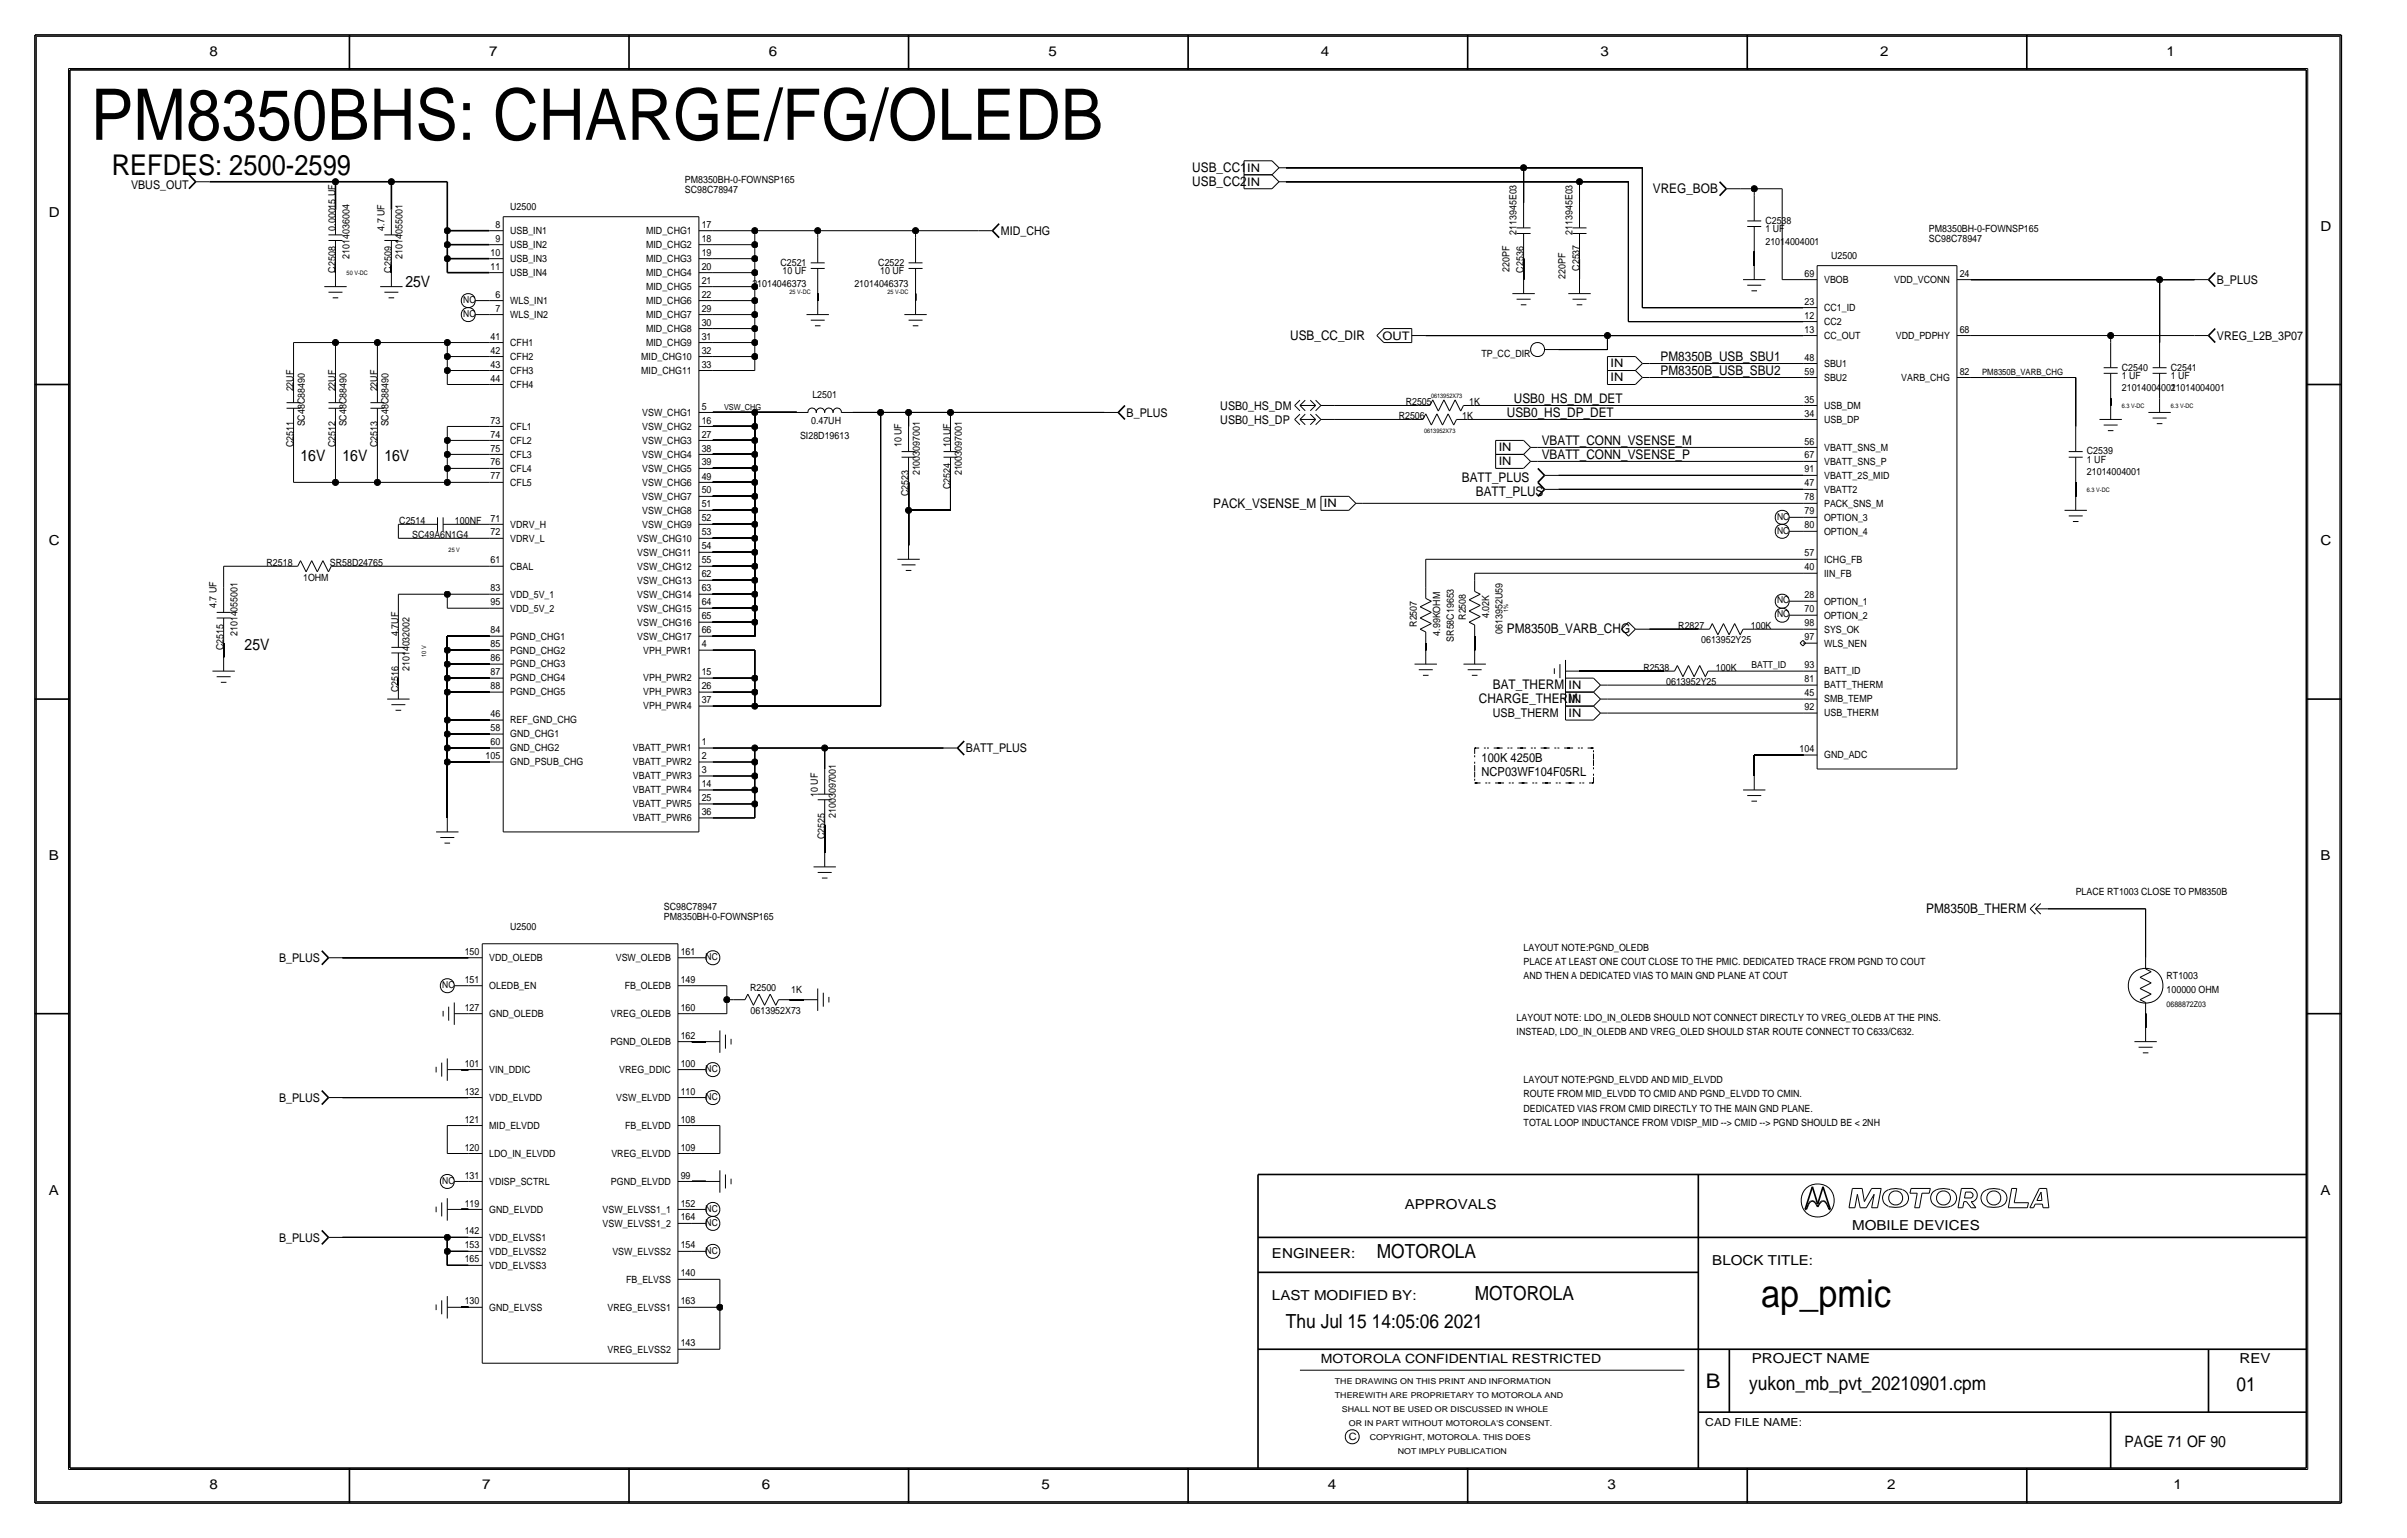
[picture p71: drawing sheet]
<svg xmlns="http://www.w3.org/2000/svg" width="437mm" height="279mm" viewBox="0 0 437 279" stroke-linecap="round" stroke-linejoin="round" font-family="sans-serif">
<defs><g id="words">
<text font-size="12.9" x="16.5" y="25.4">PM8350BHS: CHARGE/FG/OLEDB</text>
<text font-size="7" x="320" y="237.5">ap_pmic</text>
<text font-size="5.2" x="20.3" y="31.8">REFDES: 2500-2599</text>
<text font-size="3.7" x="310" y="252.1">B</text>
<g font-size="3.5">
<text x="250.2" y="228.6">MOTOROLA</text>
<text x="268" y="236.2">MOTOROLA</text>
<text x="233.7" y="241.3">Thu Jul 15 14:05:06 2021</text>
<text x="317.9" y="252.6">yukon_mb_pvt_20210901.cpm</text>
<text x="406.4" y="252.7">01</text>
</g>
<g font-size="2.9">
<text x="73.7" y="52.1">25V</text>
<text x="54.6" y="83.8">16V</text>
<text x="62.2" y="83.8">16V</text>
<text x="69.8" y="83.8">16V</text>
<text x="44.4" y="118.1">25V</text>
<text x="386.1" y="262.9">PAGE 71 OF 90</text>
</g>
<g font-size="2.5">
<text x="38.1" y="10.2">8</text>
<text x="88.9" y="10.2">7</text>
<text x="139.7" y="10.2">6</text>
<text x="190.5" y="10.2">5</text>
<text x="240" y="10.2">4</text>
<text x="290.8" y="10.2">3</text>
<text x="341.6" y="10.2">2</text>
<text x="393.7" y="10.2">1</text>
<text x="8.9" y="39.4">D</text>
<text x="421.6" y="41.9">D</text>
<text x="8.9" y="99.1">C</text>
<text x="421.6" y="99.1">C</text>
<text x="8.9" y="156.2">B</text>
<text x="421.6" y="156.2">B</text>
<text x="8.9" y="217.2">A</text>
<text x="255.3" y="219.7">APPROVALS</text>
<text x="421.6" y="217.2">A</text>
<text x="336.5" y="223.5">MOBILE DEVICES</text>
<text x="231.1" y="228.6">ENGINEER:</text>
<text x="311.1" y="229.9">BLOCK TITLE:</text>
<text x="231.1" y="236.2">LAST MODIFIED BY:</text>
<text x="318.3" y="247.5">PROJECT NAME</text>
<text x="407" y="247.6">REV</text>
<text x="38.1" y="270.5">8</text>
<text x="87.6" y="270.5">7</text>
<text x="138.4" y="270.5">6</text>
<text x="189.2" y="270.5">5</text>
<text x="241.3" y="270.5">4</text>
<text x="292.1" y="270.5">3</text>
<text x="342.9" y="270.5">2</text>
<text x="395" y="270.5">1</text>
</g>
<g font-size="2.4">
<text x="216.7" y="31.2">USB_CC1</text>
<text x="216.7" y="33.8">USB_CC2</text>
<text x="300.4" y="35.1">VREG_BOB</text>
<text x="234.4" y="61.7">USB_CC_DIR</text>
<text x="301.8" y="65.5">PM8350B_USB_SBU1</text>
<text x="301.8" y="68.1">PM8350B_USB_SBU2</text>
<text x="273.8" y="75.7">USB0_HS_DP_DET</text>
<text x="275.1" y="73.2">USB0_HS_DM_DET</text>
<text x="280.2" y="83.3">VBATT_CONN_VSENSE_P</text>
<text x="280.2" y="80.8">VBATT_CONN_VSENSE_M</text>
<text x="265.6" y="87.6">BATT_PLUS</text>
<text x="220.5" y="92.2">PACK_VSENSE_M</text>
<text x="268.2" y="90.2">BATT_PLUS</text>
<text x="273.8" y="115.1">PM8350B_VARB_CHG</text>
<text x="271.3" y="125.2">BAT_THERM</text>
<text x="268.7" y="127.8">CHARGE_THERM</text>
<text x="350" y="165.9">PM8350B_THERM</text>
</g>
<g font-size="2.3">
<text x="269.2" y="141">NCP03WF104F05RL</text>
<text x="269.2" y="138.4">100K 4250B</text>
<text x="240" y="247.6">MOTOROLA CONFIDENTIAL RESTRICTED</text>
</g>
<g font-size="2.2">
<text x="23.8" y="34.3">VBUS_OUT</text>
<text x="181.9" y="42.7">MID_CHG</text>
<text x="402.8" y="51.6">B_PLUS</text>
<text x="402.8" y="61.7">VREG_L2B_3P07</text>
<text x="204.7" y="75.7">B_PLUS</text>
<text x="221.7" y="74.4">USB0_HS_DM</text>
<text x="221.7" y="77">USB0_HS_DP</text>
<text x="271.3" y="130.3">USB_THERM</text>
<text x="175.5" y="136.7">BATT_PLUS</text>
<text x="50.7" y="174.8">B_PLUS</text>
<text x="50.7" y="200.2">B_PLUS</text>
<text x="50.7" y="225.6">B_PLUS</text>
</g>
<g font-size="2.1">
<text x="226.6" y="33.7">IN</text>
<text x="226.6" y="31.2">IN</text>
<text x="251.2" y="61.8">OUT</text>
<text x="292.7" y="69.3">IN</text>
<text x="292.7" y="66.8">IN</text>
<text x="272.3" y="82">IN</text>
<text x="272.3" y="84.5">IN</text>
<text x="240.6" y="92.2">IN</text>
<text x="285" y="125.2">IN</text>
<text x="285" y="127.7">IN</text>
<text x="285" y="130.3">IN</text>
</g>
<text font-size="2" x="309.9" y="259.1">CAD FILE NAME:</text>
<g font-size="1.8">
<text x="124.5" y="35">SC98C78947</text>
<text x="124.5" y="33.2">PM8350BH-0-FOWNSP165</text>
<text x="61" y="41.9" transform="rotate(-90 61 41.9)">0.00015 UF</text>
<text x="69.8" y="41.9" transform="rotate(-90 69.8 41.9)">4.7 UF</text>
<text x="90" y="41.4">8</text>
<text x="92.7" y="38.1">U2500</text>
<text x="127.5" y="41.4">17</text>
<text x="320.8" y="40.6">C2538</text>
<text x="63.5" y="47" transform="rotate(-90 63.5 47)">21014036004</text>
<text x="73.2" y="47" transform="rotate(-90 73.2 47)">21014055001</text>
<text x="89.1" y="46.5">10</text>
<text x="90" y="43.9">9</text>
<text x="92.7" y="47.6">USB_IN3</text>
<text x="92.7" y="42.5">USB_IN1</text>
<text x="92.7" y="45.1">USB_IN2</text>
<text x="117.4" y="47.6">MID_CHG3</text>
<text x="117.4" y="45.1">MID_CHG2</text>
<text x="117.4" y="42.5">MID_CHG1</text>
<text x="127.5" y="46.5">19</text>
<text x="127.5" y="43.9">18</text>
<text x="275.6" y="42.7" transform="rotate(-90 275.6 42.7)">2113945E03</text>
<text x="285.7" y="42.7" transform="rotate(-90 285.7 42.7)">2113945E03</text>
<text x="320.8" y="42.2">1 UF</text>
<text x="320.8" y="44.5">21014004001</text>
<text x="332.7" y="47">U2500</text>
<text x="350.5" y="42.1">PM8350BH-0-FOWNSP165</text>
<text x="350.5" y="43.9">SC98C78947</text>
<text x="61" y="49.5" transform="rotate(-90 61 49.5)">C2508</text>
<text x="71.1" y="49.5" transform="rotate(-90 71.1 49.5)">C2509</text>
<text x="89.1" y="49">11</text>
<text x="92.7" y="50.1">USB_IN4</text>
<text x="117.4" y="50.1">MID_CHG4</text>
<text x="117.4" y="52.7">MID_CHG5</text>
<text x="127.5" y="51.5">21</text>
<text x="127.5" y="49">20</text>
<text x="136.7" y="52.1">21014046373</text>
<text x="141.8" y="48.3">C2521</text>
<text x="142.2" y="49.8">10 UF</text>
<text x="155.3" y="52.1">21014046373</text>
<text x="159.6" y="48.3">C2522</text>
<text x="160" y="49.8">10 UF</text>
<text x="274.3" y="49.4" transform="rotate(-90 274.3 49.4)">220PF</text>
<text x="276.9" y="49.5" transform="rotate(-90 276.9 49.5)">C2536</text>
<text x="284.5" y="50.6" transform="rotate(-90 284.5 50.6)">220PF</text>
<text x="287" y="49.2" transform="rotate(-90 287 49.2)">C2537</text>
<text x="327.9" y="50.3">69</text>
<text x="331.5" y="51.4">VBOB</text>
<text x="344.2" y="51.4">VDD_VCONN</text>
<text x="356.1" y="50.3">24</text>
<text x="90" y="56.6">7</text>
<text x="90" y="54.1">6</text>
<text x="92.7" y="57.8">WLS_IN2</text>
<text x="92.7" y="55.2">WLS_IN1</text>
<text x="117.4" y="55.2">MID_CHG6</text>
<text x="117.4" y="57.8">MID_CHG7</text>
<text x="127.5" y="54.1">22</text>
<text x="127.5" y="59.2">30</text>
<text x="127.5" y="56.6">29</text>
<text x="327.9" y="57.9">12</text>
<text x="327.9" y="55.3">23</text>
<text x="331.5" y="59">CC2</text>
<text x="331.5" y="56.5">CC1_ID</text>
<text x="89.1" y="61.7">41</text>
<text x="89.1" y="64.2">42</text>
<text x="92.7" y="62.8">CFH1</text>
<text x="92.7" y="65.4">CFH2</text>
<text x="116.5" y="65.4">MID_CHG10</text>
<text x="117.4" y="62.8">MID_CHG9</text>
<text x="117.4" y="60.3">MID_CHG8</text>
<text x="127.5" y="64.2">32</text>
<text x="127.5" y="61.7">31</text>
<text x="269.2" y="64.8">TP_CC_DIR</text>
<text x="327.9" y="65.5">48</text>
<text x="327.9" y="60.4">13</text>
<text x="331.5" y="61.6">CC_OUT</text>
<text x="344.5" y="61.6">VDD_PDPHY</text>
<text x="356.1" y="60.4">68</text>
<text x="53.3" y="71.1" transform="rotate(-90 53.3 71.1)">22UF</text>
<text x="61" y="71.1" transform="rotate(-90 61 71.1)">22UF</text>
<text x="68.6" y="71.1" transform="rotate(-90 68.6 71.1)">22UF</text>
<text x="89.1" y="69.3">44</text>
<text x="89.1" y="66.8">43</text>
<text x="92.7" y="70.5">CFH4</text>
<text x="92.7" y="67.9">CFH3</text>
<text x="116.5" y="67.9">MID_CHG11</text>
<text x="127.5" y="66.8">33</text>
<text x="327.9" y="68.1">59</text>
<text x="331.5" y="69.2">SBU2</text>
<text x="331.5" y="66.6">SBU1</text>
<text x="345.5" y="69.2">VARB_CHG</text>
<text x="356.1" y="68.1">82</text>
<text x="385.6" y="67.3">C2540</text>
<text x="385.6" y="71.1">21014004001</text>
<text x="385.6" y="68.8">1 UF</text>
<text x="394.5" y="67.3">C2541</text>
<text x="394.5" y="71.1">21014004001</text>
<text x="394.5" y="68.8">1 UF</text>
<text x="55.4" y="77.5" transform="rotate(-90 55.4 77.5)">SC48C88490</text>
<text x="63" y="77.5" transform="rotate(-90 63 77.5)">SC48C88490</text>
<text x="70.6" y="77.5" transform="rotate(-90 70.6 77.5)">SC48C88490</text>
<text x="89.1" y="76.9">73</text>
<text x="116.7" y="75.5">VSW_CHG1</text>
<text x="127.5" y="74.4">5</text>
<text x="127.5" y="76.9">16</text>
<text x="147.4" y="77">0.47UH</text>
<text x="147.6" y="72.4">L2501</text>
<text x="254.2" y="76.2">R2506</text>
<text x="255.4" y="73.7">R2505</text>
<text x="265.7" y="76.2">1K</text>
<text x="267" y="73.7">1K</text>
<text x="327.9" y="75.7">34</text>
<text x="327.9" y="73.1">35</text>
<text x="331.5" y="76.8">USB_DP</text>
<text x="331.5" y="74.3">USB_DM</text>
<text x="53.3" y="81.3" transform="rotate(-90 53.3 81.3)">C2511</text>
<text x="61" y="81.3" transform="rotate(-90 61 81.3)">C2512</text>
<text x="68.6" y="81.3" transform="rotate(-90 68.6 81.3)">C2513</text>
<text x="89.1" y="82">75</text>
<text x="89.1" y="79.5">74</text>
<text x="92.7" y="78.1">CFL1</text>
<text x="92.7" y="80.6">CFL2</text>
<text x="92.7" y="83.2">CFL3</text>
<text x="116.7" y="80.6">VSW_CHG3</text>
<text x="116.7" y="83.2">VSW_CHG4</text>
<text x="116.7" y="78.1">VSW_CHG2</text>
<text x="127.5" y="82">38</text>
<text x="127.5" y="79.5">27</text>
<text x="145.4" y="79.8">SI28D19613</text>
<text x="163.8" y="81.3" transform="rotate(-90 163.8 81.3)">10 UF</text>
<text x="172.7" y="81.3" transform="rotate(-90 172.7 81.3)">10 UF</text>
<text x="327.9" y="83.3">67</text>
<text x="327.9" y="80.8">56</text>
<text x="331.5" y="81.9">VBATT_SNS_M</text>
<text x="379.2" y="82.5">C2539</text>
<text x="89.1" y="87.1">77</text>
<text x="89.1" y="84.6">76</text>
<text x="92.7" y="88.2">CFL5</text>
<text x="92.7" y="85.7">CFL4</text>
<text x="116.7" y="85.7">VSW_CHG5</text>
<text x="116.7" y="88.2">VSW_CHG6</text>
<text x="127.5" y="87.1">49</text>
<text x="127.5" y="84.6">39</text>
<text x="127.5" y="89.6">50</text>
<text x="167.1" y="86.4" transform="rotate(-90 167.1 86.4)">21003097001</text>
<text x="172.7" y="88.9" transform="rotate(-90 172.7 88.9)">C2524</text>
<text x="174.8" y="86.4" transform="rotate(-90 174.8 86.4)">21003097001</text>
<text x="327.9" y="85.8">91</text>
<text x="327.9" y="88.4">47</text>
<text x="331.5" y="89.5">VBATT2</text>
<text x="331.5" y="87">VBATT_2S_MID</text>
<text x="331.5" y="84.4">VBATT_SNS_P</text>
<text x="379.2" y="84.1">1 UF</text>
<text x="379.2" y="86.4">21014004001</text>
<text x="72.6" y="95.2">C2514</text>
<text x="82.7" y="95.2">100NF</text>
<text x="89.1" y="94.7">71</text>
<text x="92.7" y="95.9">VDRV_H</text>
<text x="116.7" y="95.9">VSW_CHG9</text>
<text x="116.7" y="90.8">VSW_CHG7</text>
<text x="116.7" y="93.3">VSW_CHG8</text>
<text x="127.5" y="94.7">52</text>
<text x="127.5" y="92.2">51</text>
<text x="165.1" y="90.2" transform="rotate(-90 165.1 90.2)">C2523</text>
<text x="327.9" y="90.9">78</text>
<text x="327.9" y="96">80</text>
<text x="327.9" y="93.5">79</text>
<text x="331.5" y="94.6">OPTION_3</text>
<text x="331.5" y="92">PACK_SNS_M</text>
<text x="74.9" y="97.8">SC49A6N1G4</text>
<text x="89.1" y="97.3">72</text>
<text x="92.7" y="98.4">VDRV_L</text>
<text x="115.8" y="98.4">VSW_CHG10</text>
<text x="115.8" y="100.9">VSW_CHG11</text>
<text x="127.5" y="99.8">54</text>
<text x="127.5" y="97.3">53</text>
<text x="327.9" y="101.1">57</text>
<text x="331.5" y="97.1">OPTION_4</text>
<text x="48.4" y="102.9">R2518</text>
<text x="55.1" y="105.5">1OHM</text>
<text x="59.9" y="102.9">SR58D24765</text>
<text x="89.1" y="107.4">83</text>
<text x="89.1" y="102.3">61</text>
<text x="92.7" y="103.5">CBAL</text>
<text x="115.8" y="106">VSW_CHG13</text>
<text x="115.8" y="103.5">VSW_CHG12</text>
<text x="127.5" y="107.4">63</text>
<text x="127.5" y="104.9">62</text>
<text x="127.5" y="102.4">55</text>
<text x="327.9" y="103.6">40</text>
<text x="331.5" y="104.7">IIN_FB</text>
<text x="331.5" y="102.2">ICHG_FB</text>
<text x="39.4" y="110.5" transform="rotate(-90 39.4 110.5)">4.7 UF</text>
<text x="89.1" y="110">95</text>
<text x="92.7" y="108.6">VDD_5V_1</text>
<text x="92.7" y="111.1">VDD_5V_2</text>
<text x="115.8" y="108.6">VSW_CHG14</text>
<text x="115.8" y="111.1">VSW_CHG15</text>
<text x="115.8" y="113.6">VSW_CHG16</text>
<text x="127.5" y="112.5">65</text>
<text x="127.5" y="110">64</text>
<text x="257.5" y="113.9" transform="rotate(-90 257.5 113.9)">R2507</text>
<text x="266.3" y="112.6" transform="rotate(-90 266.3 112.6)">R2508</text>
<text x="270.6" y="112.3" transform="rotate(-90 270.6 112.3)">4.02K</text>
<text x="327.9" y="113.8">98</text>
<text x="327.9" y="111.2">70</text>
<text x="327.9" y="108.7">28</text>
<text x="331.5" y="112.4">OPTION_2</text>
<text x="331.5" y="109.8">OPTION_1</text>
<text x="40.6" y="118.1" transform="rotate(-90 40.6 118.1)">C2515</text>
<text x="43.2" y="115.6" transform="rotate(-90 43.2 115.6)">21014055001</text>
<text x="72.4" y="115.6" transform="rotate(-90 72.4 115.6)">4.7UF</text>
<text x="89.1" y="117.6">85</text>
<text x="89.1" y="115">84</text>
<text x="92.7" y="116.2">PGND_CHG1</text>
<text x="92.7" y="118.7">PGND_CHG2</text>
<text x="115.8" y="116.2">VSW_CHG17</text>
<text x="116.9" y="118.7">VPH_PWR1</text>
<text x="127.5" y="115.1">66</text>
<text x="127.5" y="117.6">4</text>
<text x="261.7" y="115.5" transform="rotate(-90 261.7 115.5)">4.99KOHM</text>
<text x="264.2" y="116.6" transform="rotate(-90 264.2 116.6)">SR58C19653</text>
<text x="273" y="115.1" transform="rotate(-90 273 115.1)">0613952U59</text>
<text x="305" y="114.3">R2827</text>
<text x="309.1" y="116.8">0613952Y25</text>
<text x="318.2" y="114.3">100K</text>
<text x="327.9" y="116.3">97</text>
<text x="331.5" y="114.9">SYS_OK</text>
<text x="331.5" y="117.5">WLS_NEN</text>
<text x="72.4" y="125.7" transform="rotate(-90 72.4 125.7)">C2516</text>
<text x="74.4" y="121.9" transform="rotate(-90 74.4 121.9)">21014032002</text>
<text x="89.1" y="125.2">88</text>
<text x="89.1" y="122.7">87</text>
<text x="89.1" y="120.1">86</text>
<text x="92.7" y="121.3">PGND_CHG3</text>
<text x="92.7" y="123.8">PGND_CHG4</text>
<text x="116.9" y="123.8">VPH_PWR2</text>
<text x="127.5" y="125.2">26</text>
<text x="127.5" y="122.7">15</text>
<text x="298.6" y="121.9">R2538</text>
<text x="302.8" y="124.5">0613952Y25</text>
<text x="311.8" y="121.9">100K</text>
<text x="327.9" y="123.9">81</text>
<text x="327.9" y="121.4">93</text>
<text x="331.5" y="122.5">BATT_ID</text>
<text x="331.5" y="125.1">BATT_THERM</text>
<text x="89.1" y="130.3">46</text>
<text x="92.7" y="126.3">PGND_CHG5</text>
<text x="92.7" y="131.4">REF_GND_CHG</text>
<text x="116.9" y="126.3">VPH_PWR3</text>
<text x="116.9" y="128.9">VPH_PWR4</text>
<text x="127.5" y="127.8">37</text>
<text x="327.9" y="129">92</text>
<text x="327.9" y="126.5">45</text>
<text x="331.5" y="127.6">SMB_TEMP</text>
<text x="331.5" y="130.2">USB_THERM</text>
<text x="88.2" y="137.9">105</text>
<text x="89.1" y="135.4">60</text>
<text x="89.1" y="132.8">58</text>
<text x="92.7" y="134">GND_CHG1</text>
<text x="92.7" y="136.5">GND_CHG2</text>
<text x="115" y="136.5">VBATT_PWR1</text>
<text x="127.5" y="137.9">2</text>
<text x="127.5" y="135.4">1</text>
<text x="327" y="136.6">104</text>
<text x="331.5" y="137.8">GND_ADC</text>
<text x="92.7" y="139">GND_PSUB_CHG</text>
<text x="115" y="139">VBATT_PWR2</text>
<text x="115" y="141.6">VBATT_PWR3</text>
<text x="127.5" y="143">14</text>
<text x="127.5" y="140.5">3</text>
<text x="115" y="146.7">VBATT_PWR5</text>
<text x="115" y="149.2">VBATT_PWR6</text>
<text x="115" y="144.1">VBATT_PWR4</text>
<text x="127.5" y="148.1">36</text>
<text x="127.5" y="145.5">25</text>
<text x="148.6" y="144.8" transform="rotate(-90 148.6 144.8)">10 UF</text>
<text x="151.9" y="148.6" transform="rotate(-90 151.9 148.6)">21003097001</text>
<text x="149.9" y="152.4" transform="rotate(-90 149.9 152.4)">C2525</text>
<text x="120.7" y="167.1">PM8350BH-0-FOWNSP165</text>
<text x="120.7" y="165.3">SC98C78947</text>
<text x="377.2" y="162.6">PLACE RT1003 CLOSE TO PM8350B</text>
<text x="84.4" y="173.5">150</text>
<text x="92.7" y="168.9">U2500</text>
<text x="123.7" y="173.5">161</text>
<text x="276.9" y="172.7">LAYOUT NOTE:PGND_OLEDB</text>
<text x="84.4" y="178.5">151</text>
<text x="88.9" y="179.7">OLEDB_EN</text>
<text x="88.9" y="174.6">VDD_OLEDB</text>
<text x="111.9" y="174.6">VSW_OLEDB</text>
<text x="113.5" y="179.7">FB_OLEDB</text>
<text x="123.7" y="178.5">149</text>
<text x="136.3" y="180">R2500</text>
<text x="276.9" y="177.9">AND THEN A DEDICATED VIAS TO MAIN GND PLANE AT COUT</text>
<text x="276.9" y="175.3">PLACE AT LEAST ONE COUT CLOSE TO THE PMIC. DEDICATED TRACE FROM PGND TO COUT</text>
<text x="393.7" y="177.8">RT1003</text>
<text x="84.4" y="183.6">127</text>
<text x="88.9" y="184.8">GND_OLEDB</text>
<text x="111" y="184.8">VREG_OLEDB</text>
<text x="123.7" y="183.6">160</text>
<text x="136.4" y="184.2">0613952X73</text>
<text x="143.8" y="180.3">1K</text>
<text x="275.6" y="185.5">LAYOUT NOTE: LDO_IN_OLEDB SHOULD NOT CONNECT DIRECTLY TO VREG_OLEDB AT THE PINS.</text>
<text x="393.7" y="180.3">100000 OHM</text>
<text x="110.9" y="189.8">PGND_OLEDB</text>
<text x="123.7" y="188.7">162</text>
<text x="275.6" y="188">INSTEAD, LDO_IN_OLEDB AND VREG_OLED SHOULD STAR ROUTE CONNECT TO C633/C632.</text>
<text x="84.4" y="193.8">101</text>
<text x="88.9" y="194.9">VIN_DDIC</text>
<text x="112.5" y="194.9">VREG_DDIC</text>
<text x="123.7" y="193.8">100</text>
<text x="276.9" y="196.7">LAYOUT NOTE:PGND_ELVDD AND MID_ELVDD</text>
<text x="84.4" y="198.9">132</text>
<text x="84.4" y="203.9">121</text>
<text x="88.9" y="200">VDD_ELVDD</text>
<text x="112" y="200">VSW_ELVDD</text>
<text x="123.7" y="203.9">108</text>
<text x="123.7" y="198.9">110</text>
<text x="276.9" y="199.3">ROUTE FROM MID_ELVDD TO CMID AND PGND_ELVDD TO CMIN.</text>
<text x="276.9" y="201.9">DEDICATED VIAS FROM CMID DIRECTLY TO THE MAIN GND PLANE.</text>
<text x="84.4" y="209">120</text>
<text x="88.9" y="205.1">MID_ELVDD</text>
<text x="113.6" y="205.1">FB_ELVDD</text>
<text x="123.7" y="209">109</text>
<text x="276.9" y="204.5">TOTAL LOOP INDUCTANCE FROM VDISP_MID --&gt; CMID --&gt; PGND SHOULD BE &lt; 2NH</text>
<text x="84.4" y="214.1">131</text>
<text x="88.9" y="210.2">LDO_IN_ELVDD</text>
<text x="88.9" y="215.2">VDISP_SCTRL</text>
<text x="111" y="215.2">PGND_ELVDD</text>
<text x="111.1" y="210.2">VREG_ELVDD</text>
<text x="123.7" y="214.1">99</text>
<text x="84.4" y="219.2">119</text>
<text x="88.9" y="220.3">GND_ELVDD</text>
<text x="109.5" y="220.3">VSW_ELVSS1_1</text>
<text x="123.7" y="221.7">164</text>
<text x="123.7" y="219.2">152</text>
<text x="84.4" y="226.8">153</text>
<text x="84.4" y="224.3">142</text>
<text x="88.9" y="225.4">VDD_ELVSS1</text>
<text x="88.9" y="227.9">VDD_ELVSS2</text>
<text x="109.5" y="222.9">VSW_ELVSS1_2</text>
<text x="111.3" y="227.9">VSW_ELVSS2</text>
<text x="123.7" y="226.8">154</text>
<text x="84.4" y="229.3">165</text>
<text x="88.9" y="230.5">VDD_ELVSS3</text>
<text x="113.8" y="233">FB_ELVSS</text>
<text x="123.7" y="231.9">140</text>
<text x="84.4" y="237">130</text>
<text x="88.9" y="238.1">GND_ELVSS</text>
<text x="110.4" y="238.1">VREG_ELVSS1</text>
<text x="123.7" y="237">163</text>
<text x="110.4" y="245.7">VREG_ELVSS2</text>
<text x="123.7" y="244.6">143</text>
<text x="245.1" y="261.6">C</text>
</g>
<g font-size="1.7">
<text x="84.2" y="57.6">NC</text>
<text x="84.2" y="55">NC</text>
<text x="322.9" y="94.4">NC</text>
<text x="322.9" y="96.9">NC</text>
<text x="322.9" y="112.2">NC</text>
<text x="322.9" y="109.6">NC</text>
<text x="318.3" y="121.4">BATT_ID</text>
<text x="80.4" y="179.5">NC</text>
<text x="128.2" y="174.4">NC</text>
<text x="128.2" y="194.7">NC</text>
<text x="128.2" y="199.8">NC</text>
<text x="80.4" y="215">NC</text>
<text x="128.2" y="220.1">NC</text>
<text x="128.2" y="222.7">NC</text>
<text x="128.2" y="227.7">NC</text>
</g>
<text font-size="1.6" x="360.2" y="68.1">PM8350B_VARB_CHG</text>
<g font-size="1.5">
<text x="131.6" y="74.4">VSW_CHG</text>
<text x="242.6" y="251.5">THE DRAWING ON THIS PRINT AND INFORMATION</text>
<text x="242.6" y="254">THEREWITH ARE PROPRIETARY TO MOTOROLA AND</text>
<text x="243.8" y="256.5">SHALL NOT BE USED OR DISCUSSED IN WHOLE</text>
<text x="245.1" y="259.1">OR IN PART WITHOUT MOTOROLA'S CONSENT.</text>
<text x="248.9" y="261.6">COPYRIGHT, MOTOROLA. THIS DOES</text>
<text x="254" y="264.2">NOT IMPLY PUBLICATION</text>
</g>
<text font-size="1.4" x="393.7" y="182.9">0688872Z03</text>
<g font-size="1.1">
<text x="63" y="50">50 V-DC</text>
<text x="143.5" y="53.3">25 V-DC</text>
<text x="161.2" y="53.3">25 V-DC</text>
<text x="260" y="72.4">0613952X73</text>
<text x="385.6" y="74.2">6.3 V-DC</text>
<text x="394.5" y="74.2">6.3 V-DC</text>
<text x="258.8" y="78.7">0613952X73</text>
<text x="379.2" y="89.4">6.3 V-DC</text>
<text x="81.5" y="100.3">25 V</text>
<text x="274.1" y="111.2" transform="rotate(-90 274.1 111.2)">1%</text>
<text x="77.5" y="119.4" transform="rotate(-90 77.5 119.4)">10 V</text>
</g>
</g></defs>
<!-- layer: Nets -->
<g fill="none" stroke="#000" stroke-width=".18">
<path d="M233.7 33h53.3zM233.7 30.5h43.2zM276.9 30.5v6.3zM276.9 30.5h21.5zM287 33v3.8zM287 33h8.9zM295.9 33v25.4zM298.4 30.5v25.4zM316.2 34.3h2.6zM318.8 34.3v1.3zM318.8 34.3h5zM323.8 34.3v16.5z"/>
<path d="M61 48.3v1.2zM71.1 48.3v1.2zM129.5 59.7h7.7zM129.5 57.2h7.7zM129.5 54.6h7.7zM129.5 52.1h7.7zM129.5 49.5h7.7zM129.5 47h7.7zM129.5 44.4h7.7zM129.5 41.9h7.7zM137.2 59.7v2.5zM137.2 57.2v2.5z"/>
<path d="M137.2 54.6v2.5zM137.2 52.1v2.5zM137.2 49.5v2.6zM137.2 47v2.5zM137.2 44.4v2.6zM137.2 41.9v2.5zM137.2 41.9h11.4zM148.6 53.3v1.3zM148.6 41.9v1.3zM148.6 41.9h17.8zM166.4 53.3v1.3zM166.4 41.9v1.3z"/>
<path d="M166.4 41.9h11.4zM276.9 47v3.8zM287 47v3.8zM295.9 58.4h31.8zM298.4 55.9h29.3zM318.8 45.7v2.6zM323.8 50.8h3.9zM358.1 50.8h34.3zM392.4 50.8v11.4zM392.4 50.8h6.4zM53.3 78.7v8.9zM53.3 62.2v6.4z"/>
<path d="M53.3 62.2h7.7zM61 78.7v8.9zM61 62.2v6.4zM61 62.2h7.6zM68.6 78.7v8.9zM68.6 62.2v6.4zM68.6 62.2h12.7zM81.3 77.5v2.5zM81.3 77.5h7.6zM81.3 69.8h7.6zM81.3 67.3v2.5zM81.3 64.8v2.5z"/>
<path d="M81.3 62.2v2.6zM81.3 62.2h7.6zM81.3 67.3h7.6zM81.3 64.8h7.6zM129.5 67.3h7.7zM129.5 64.8h7.7zM129.5 77.5h7.7zM129.5 74.9h7.7zM129.5 62.2h7.7zM137.2 64.8v2.5zM137.2 62.2v2.6zM137.2 77.5v2.5z"/>
<path d="M137.2 74.9v2.6zM137.2 74.9h7.6zM154.9 74.9h5.1zM160 74.9h5.1zM160 74.9v53.4zM165.1 74.9v2.6zM165.1 74.9h7.6zM172.7 74.9h28zM172.7 74.9v2.6zM242.6 73.7h15.2zM242.6 76.2h13.9zM259.1 61h33z"/>
<path d="M266.7 76.2h61zM268 73.7h59.7zM283.2 63.5h8.9zM292.1 61h35.6zM292.1 61v2.5zM299.7 68.6h28zM299.7 66h28zM358.1 61h25.4zM358.1 68.6h19.1zM377.2 68.6v8.9zM383.5 72.4v1.3zM383.5 61v1.2z"/>
<path d="M383.5 61h15.3zM53.3 87.6h7.7zM61 87.6h7.6zM68.6 87.6h12.7zM72.4 95.2h2.5zM72.4 97.8h16.5zM72.4 95.2v2.6zM81.3 85.1v2.5zM81.3 82.6v2.5zM81.3 80v2.5zM81.3 87.6h7.6zM81.3 85.1h7.6z"/>
<path d="M81.3 82.5h7.6zM81.3 80h7.6zM85.1 95.2h3.8zM129.5 97.8h7.7zM129.5 95.2h7.7zM129.5 92.7h7.7zM129.5 90.2h7.7zM129.5 87.6h7.7zM129.5 85.1h7.7zM129.5 82.5h7.7zM129.5 80h7.7zM137.2 97.8v2.5z"/>
<path d="M137.2 95.3v2.5zM137.2 92.7v2.5zM137.2 90.2v2.5zM137.2 87.6v2.6zM137.2 85.1v2.5zM137.2 82.6v2.5zM137.2 80v2.5zM165.1 92.7v6.4zM165.1 87.6v5.1zM165.1 92.7h7.6zM172.7 87.6v5.1zM247.6 91.4h80.1z"/>
<path d="M279.4 83.8h48.3zM279.4 81.3h48.3zM283.2 86.4h44.5zM283.2 88.9h44.5zM377.2 87.6v2.6zM40.6 116.8v2.6zM40.6 102.9v3.8zM40.6 102.9h11.5zM62.2 102.9h26.7zM72.4 107.9v5.1zM72.4 107.9h8.9zM81.3 115.6h7.6z"/>
<path d="M81.3 115.6v2.5zM81.3 118.1v2.6zM81.3 110.5h7.6zM81.3 107.9v2.6zM81.3 118.1h7.6zM81.3 107.9h7.6zM129.5 118.1h7.7zM129.5 115.6h7.7zM129.5 113h7.7zM129.5 110.5h7.7zM129.5 107.9h7.7zM129.5 105.4h7.7z"/>
<path d="M129.5 102.9h7.7zM129.5 100.3h7.7zM137.2 118.1v5.1zM137.2 113v2.6zM137.2 110.5v2.5zM137.2 108v2.5zM137.2 105.4v2.5zM137.2 102.9v2.5zM137.2 100.3v2.6zM259.1 101.6h68.6zM259.1 116.8v1.3zM259.1 101.6v5.1z"/>
<path d="M268 115.6v2.5zM268 104.1v1.3zM268 104.1h59.7zM299.7 114.3h8.9zM318.8 114.3h8.9zM72.4 123.2v1.3zM81.3 120.7v2.5zM81.3 123.2v2.5zM81.3 125.7v5.1zM81.3 130.8v2.5zM81.3 138.4v10.2zM81.3 135.9v2.5z"/>
<path d="M81.3 133.4v2.5zM81.3 120.7h7.6zM81.3 123.2h7.6zM81.3 125.7h7.6zM81.3 130.8h7.6zM81.3 133.3h7.6zM81.3 138.4h7.6zM81.3 135.9h7.6zM129.5 138.4h7.7zM129.5 135.9h7.7zM129.5 123.2h7.7zM129.5 125.7h7.7z"/>
<path d="M129.5 128.3h7.7zM137.2 138.4v2.6zM137.2 135.9v2.5zM137.2 135.9h12.7zM137.2 123.2v2.5zM137.2 125.7v2.6zM137.2 128.3h22.8zM149.9 135.9v3.8zM149.9 135.9h21.5zM287 121.9h15.3zM292.1 127h35.6zM292.1 124.5h35.6z"/>
<path d="M292.1 129.5h35.6zM312.4 121.9h15.3zM318.8 137.2v3.8zM318.8 137.2h8.9zM129.5 148.6h7.7zM129.5 146h7.7zM129.5 143.5h7.7zM129.5 141h7.7zM137.2 146v2.6zM137.2 143.5v2.5zM137.2 141v2.5zM149.9 149.9v5z"/>
<path d="M62.2 174h22.9zM125.7 179.1h6.4zM132.1 179.1v2.5zM372.1 165.1h17.8zM389.9 165.1v8.9zM62.2 199.4h22.9zM83.8 194.3h1.3zM125.7 189.2h2.6zM125.7 184.1h6.4zM132.1 181.6v2.5zM132.1 181.6h1.2zM143.5 181.6h2.5z"/>
<path d="M389.9 184.2v2.5zM81.3 204.5v5.1zM81.3 204.5h3.8zM81.3 209.5h3.8zM83.8 219.7h1.3zM125.7 209.5h5.1zM125.7 204.5h5.1zM125.7 214.6h2.6zM130.8 204.5v5.1zM62.2 224.8h19.1zM81.3 229.9h3.8zM81.3 227.3v2.6z"/>
<path d="M81.3 224.8v2.5zM81.3 224.8h3.8zM81.3 227.3h3.8zM83.8 237.5h1.3zM125.7 237.5h5.1zM125.7 232.4h5.1zM130.8 237.5v7.6zM130.8 232.4v5.1zM125.7 245.1h5.1z"/>
</g>
<g fill="none" stroke="#000" stroke-width=".3">
<path d="M38.1 33h22.9zM61 33v5.1zM61 33h10.1zM71.1 33h10.2zM71.1 33v5.1zM81.3 33v8.9zM81.3 49.5h7.6zM81.3 47v2.5zM81.3 44.4v2.6zM81.3 41.9v2.5zM81.3 41.9h7.6zM81.3 47h7.6z"/>
<path d="M81.3 44.4h7.6z"/>
</g>
<path d="M268 135.9v6.3zM268 135.9h21.6zM289.6 135.9v6.3zM268 142.2h21.6z" fill="none" stroke="#000" stroke-width=".18" stroke-dasharray="1.1 1.4 .4 1.4" stroke-linecap="butt"/>
<g fill="#000" stroke="#000" stroke-width=".18">
<circle cx="61" cy="33" r=".56"/>
<circle cx="71.1" cy="33" r=".56"/>
<circle cx="276.9" cy="30.5" r=".56"/>
<circle cx="287" cy="33" r=".56"/>
<circle cx="318.8" cy="34.3" r=".56"/>
<circle cx="81.3" cy="44.4" r=".56"/>
<circle cx="81.3" cy="41.9" r=".56"/>
<circle cx="81.3" cy="47" r=".56"/>
<circle cx="137.2" cy="49.5" r=".56"/>
<circle cx="137.2" cy="41.9" r=".56"/>
<circle cx="137.2" cy="57.1" r=".56"/>
<circle cx="137.2" cy="59.7" r=".56"/>
<circle cx="137.2" cy="54.6" r=".56"/>
<circle cx="137.2" cy="52.1" r=".56"/>
<circle cx="137.2" cy="47" r=".56"/>
<circle cx="137.2" cy="44.4" r=".56"/>
<circle cx="148.6" cy="41.9" r=".56"/>
<circle cx="166.4" cy="41.9" r=".56"/>
<circle cx="392.4" cy="50.8" r=".56"/>
<circle cx="61" cy="62.2" r=".56"/>
<circle cx="68.6" cy="62.2" r=".56"/>
<circle cx="81.3" cy="64.8" r=".56"/>
<circle cx="81.3" cy="67.3" r=".56"/>
<circle cx="81.3" cy="62.2" r=".56"/>
<circle cx="137.2" cy="74.9" r=".56"/>
<circle cx="137.2" cy="64.8" r=".56"/>
<circle cx="137.2" cy="62.2" r=".56"/>
<circle cx="137.2" cy="77.5" r=".56"/>
<circle cx="160" cy="74.9" r=".56"/>
<circle cx="165.1" cy="74.9" r=".56"/>
<circle cx="172.7" cy="74.9" r=".56"/>
<circle cx="292.1" cy="61" r=".56"/>
<circle cx="383.5" cy="61" r=".56"/>
<circle cx="61" cy="87.6" r=".56"/>
<circle cx="68.6" cy="87.6" r=".56"/>
<circle cx="81.3" cy="82.5" r=".56"/>
<circle cx="81.3" cy="80" r=".56"/>
<circle cx="81.3" cy="87.6" r=".56"/>
<circle cx="81.3" cy="85.1" r=".56"/>
<circle cx="137.2" cy="97.8" r=".56"/>
<circle cx="137.2" cy="95.2" r=".56"/>
<circle cx="137.2" cy="85.1" r=".56"/>
<circle cx="137.2" cy="87.6" r=".56"/>
<circle cx="137.2" cy="90.2" r=".56"/>
<circle cx="137.2" cy="92.7" r=".56"/>
<circle cx="137.2" cy="82.5" r=".56"/>
<circle cx="137.2" cy="80" r=".56"/>
<circle cx="165.1" cy="92.7" r=".56"/>
<circle cx="81.3" cy="107.9" r=".56"/>
<circle cx="81.3" cy="118.1" r=".56"/>
<circle cx="137.2" cy="113" r=".56"/>
<circle cx="137.2" cy="110.5" r=".56"/>
<circle cx="137.2" cy="105.4" r=".56"/>
<circle cx="137.2" cy="102.9" r=".56"/>
<circle cx="137.2" cy="100.3" r=".56"/>
<circle cx="137.2" cy="107.9" r=".56"/>
<circle cx="81.3" cy="123.2" r=".56"/>
<circle cx="81.3" cy="133.3" r=".56"/>
<circle cx="81.3" cy="130.8" r=".56"/>
<circle cx="81.3" cy="125.7" r=".56"/>
<circle cx="81.3" cy="138.4" r=".56"/>
<circle cx="81.3" cy="120.6" r=".56"/>
<circle cx="81.3" cy="135.9" r=".56"/>
<circle cx="137.2" cy="125.7" r=".56"/>
<circle cx="137.2" cy="123.2" r=".56"/>
<circle cx="137.2" cy="128.3" r=".56"/>
<circle cx="137.2" cy="138.4" r=".56"/>
<circle cx="137.2" cy="135.9" r=".56"/>
<circle cx="149.9" cy="135.9" r=".56"/>
<circle cx="137.2" cy="143.5" r=".56"/>
<circle cx="137.2" cy="146" r=".56"/>
<circle cx="137.2" cy="141" r=".56"/>
<circle cx="132.1" cy="181.6" r=".56"/>
<circle cx="81.3" cy="227.3" r=".56"/>
<circle cx="81.3" cy="224.8" r=".56"/>
<circle cx="130.8" cy="237.5" r=".56"/>
</g>
<!-- layer: Components -->
<g fill="none" stroke="#000" stroke-width=".18">
<path d="M35.6 33h2.5zM61 38.1v4.6zM71.1 38.1v4.6zM91.4 39.4h35.6zM91.4 39.4v111.7zM127 39.4v111.7zM226.1 31.8h5zM226.1 31.8v2.5zM226.1 34.3h5zM226.1 29.2h5zM226.1 29.2v2.6zM231.1 31.8l1.3 1.2z"/>
<path d="M231.1 29.2l1.3 1.3zM232.4 33l-1.3 1.3zM232.4 30.5l-1.3 1.3zM232.4 33h1.3zM232.4 30.5h1.3zM276.9 36.8v4.6zM287 36.8v4.6zM313.7 34.3h2.5zM318.8 35.6v4.5zM58.9 52.1h4.1zM59.7 42.7h2.5zM59.7 53.1h2.5z"/>
<path d="M59.7 43.7h2.5zM60.5 54.1h1zM61 49.5v2.6zM61 43.7v4.6zM69.1 52.1h4.1zM69.8 42.7h2.6zM69.8 53.1h2.6zM69.8 43.7h2.6zM70.6 54.1h1zM71.1 43.7v4.6zM71.1 49.5v2.6zM86.4 57.2h2.5z"/>
<path d="M86.4 54.6h2.5zM88.9 57.2h2.5zM88.9 54.6h2.5zM88.9 49.5h2.5zM88.9 47h2.5zM88.9 44.4h2.5zM88.9 41.9h2.5zM127 59.7h2.5zM127 57.2h2.5zM127 54.6h2.5zM127 52.1h2.5zM127 49.5h2.5z"/>
<path d="M127 47h2.5zM127 44.4h2.5zM127 41.9h2.5zM146.6 57.2h4zM147.3 58.2h2.6zM147.3 48.8h2.6zM147.3 47.8h2.6zM148.1 59.2h1zM148.6 54.6v2.6zM148.6 48.8v4.5zM148.6 43.2v4.6zM164.3 57.2h4.1z"/>
<path d="M165.1 47.8h2.5zM165.1 48.8h2.5zM165.1 58.2h2.5zM165.9 59.2h1zM166.4 48.8v4.5zM166.4 43.2v4.6zM166.4 54.6v2.6zM177.8 41.9h2.5zM251.5 59.7l-1.3 1.3zM251.5 59.7h5zM256.5 59.7v2.5zM274.8 53.3h4.1z"/>
<path d="M275.6 41.4h2.5zM275.6 42.4h2.5zM275.6 54.4h2.5zM276.4 55.4h1zM276.9 42.4v4.6zM276.9 50.8v2.5zM285 53.3h4.1zM285.8 41.4h2.5zM285.8 54.4h2.5zM285.8 42.4h2.5zM286.5 55.4h1zM287 50.8v2.5z"/>
<path d="M287 42.4v4.6zM316.7 50.8h4.1zM317.5 41.1h2.5zM317.5 51.8h2.5zM317.5 40.1h2.5zM318.3 52.8h1zM318.8 48.3v2.5zM318.8 41.1v4.6zM327.7 58.4h2.5zM327.7 55.9h2.5zM327.7 50.8h2.5zM330.2 48.3h25.4z"/>
<path d="M330.2 48.3v91.4zM355.6 48.3v91.4zM355.6 50.8h2.5zM398.8 50.8h2.5zM52.1 73.2h2.5zM52.1 74.2h2.5zM53.3 74.2v4.5zM53.3 68.6v4.6zM59.7 73.2h2.5zM59.7 74.2h2.5zM61 74.2v4.5zM61 68.6v4.6z"/>
<path d="M67.3 73.2h2.5zM67.3 74.2h2.6zM68.6 74.2v4.5zM68.6 68.6v4.6zM88.9 77.5h2.5zM88.9 69.8h2.5zM88.9 67.3h2.5zM88.9 64.8h2.5zM88.9 62.2h2.5zM127 77.5h2.5zM127 74.9h2.5zM127 67.3h2.5z"/>
<path d="M127 64.8h2.5zM127 62.2h2.5zM144.8 74.9h2zM146.8 75a.75 .75 0 0 1 .7-.9 .75 .75 0 0 1 .8 .9M148.3 75a.75 .75 0 0 1 .8-.9 .75 .75 0 0 1 .7 .9M149.9 75a.75 .75 0 0 1 .7-.9 .75 .75 0 0 1 .7 .9M151.4 75a.75 .75 0 0 1 .7-.9 .75 .75 0 0 1 .8 .9M152.9 74.9h2zM165.1 77.5v4.5zM172.7 77.5v4.5zM200.7 74.9h2.5zM235.3 76.2l.9 1z"/>
<path d="M235.3 73.7l.9 .9zM235.3 76.2l.9-1zM235.3 73.7l.9-1zM236.2 76.2l1-1zM236.2 73.7l1-1zM236.2 76.2l1 1zM236.2 73.7l1 .9zM236.2 76.2h2.9zM236.2 73.7h2.9zM238.1 77.2l1-1zM238.1 74.6l1-.9zM238.1 75.2l1 1z"/>
<path d="M238.1 72.7l1 1zM239.1 77.2l.9-1zM239.1 74.6l.9-.9zM239.1 75.2l.9 1zM239.1 72.7l.9 1zM240 76.2h2.6zM240 73.7h2.6zM250.2 61l1.3 1.2zM251.5 62.2h5zM256.5 61h2.6zM256.5 76.2h2.1zM257.8 73.7h2z"/>
<path d="M259.1 75.2l-.5 1zM259.1 75.2l1 2zM260.3 72.6l-.5 1.1zM260.4 72.6l1 2.1zM261.1 75.2l-1 2zM261.1 75.2l1 2zM262.4 72.6l-1 2.1zM262.4 72.6l1 2.1zM263.1 75.2l-1 2zM263.1 75.2l1.1 2zM264.4 72.6l-1 2.1zM264.4 72.6l1 2.1z"/>
<path d="M264.7 76.2l-.5 1zM264.7 76.2h2zM265.9 73.7l-.5 1zM265.9 73.7h2.1zM280.7 63.5h2.5zM292.1 67.3h5.1zM292.1 67.3v2.5zM292.1 69.8h5.1zM292.1 64.8h5.1zM292.1 64.8v2.5zM297.2 67.3l1.3 1.3zM297.2 64.8l1.3 1.2z"/>
<path d="M298.4 68.6h1.3zM298.4 66h1.3zM298.4 68.6l-1.2 1.3zM298.4 66l-1.2 1.3zM327.7 76.2h2.5zM327.7 73.7h2.5zM327.7 68.6h2.5zM327.7 66h2.5zM327.7 61h2.5zM355.6 68.6h2.5zM355.6 61h2.5zM377.2 77.5v4.5z"/>
<path d="M381.5 76.2h4.1zM382.3 67.8h2.5zM382.3 77.2h2.5zM382.3 66.8h2.5zM383 78.2h1zM383.5 73.7v2.5zM383.5 67.8v4.6zM383.5 62.2v4.6zM390.4 74.9h4.1zM391.2 75.9h2.5zM391.2 66.8h2.5zM391.2 67.8h2.5z"/>
<path d="M391.9 77h1zM392.4 72.4v2.5zM392.4 67.8v4.6zM392.4 62.2v4.6zM398.8 61h2.5zM74.9 95.2h4.6zM79.5 94v2.5zM80.5 95.2h4.6zM80.5 94v2.5zM88.9 97.8h2.5zM88.9 95.2h2.5zM88.9 87.6h2.5z"/>
<path d="M88.9 85.1h2.5zM88.9 82.5h2.5zM88.9 80h2.5zM127 97.8h2.5zM127 95.2h2.5zM127 92.7h2.5zM127 90.2h2.5zM127 87.6h2.5zM127 85.1h2.5zM127 82.5h2.5zM127 80h2.5zM163.8 83.1h2.6z"/>
<path d="M163.8 82h2.6zM165.1 83.1v4.5zM165.1 99.1v2.5zM171.4 83.1h2.6zM171.5 82h2.5zM172.7 83.1v4.5zM240 90.2h5.1zM240 90.2v2.5zM240 92.7h5.1zM245.1 90.2l1.3 1.2zM246.4 91.4h1.2zM246.4 91.4l-1.3 1.3z"/>
<path d="M271.8 82.5h5.1zM271.8 82.6v2.5zM271.8 85.1h5.1zM271.8 80h5.1zM271.8 80v2.5zM276.9 82.5l1.2 1.3zM276.9 80l1.2 1.3zM278.1 83.8h1.3zM278.1 81.3h1.3zM278.1 83.8l-1.2 1.3zM278.1 81.3l-1.2 1.3zM280.7 88.9h2.5z"/>
<path d="M280.7 86.4h2.5zM325.1 96.5h2.6zM325.1 94h2.6zM327.7 96.5h2.5zM327.7 94h2.5zM327.7 91.4h2.5zM327.7 88.9h2.5zM327.7 86.4h2.5zM327.7 83.8h2.5zM327.7 81.3h2.5zM375.2 92.7h4zM375.9 83.1h2.6z"/>
<path d="M375.9 93.7h2.6zM375.9 82h2.6zM376.7 94.7h1zM377.2 90.2v2.5zM377.2 83.1v4.5zM39.4 112.3h2.5zM39.4 111.3h2.5zM40.6 112.3v4.5zM40.6 106.7v4.6zM40.6 119.4v2.5zM52.1 102.9h2zM54.6 101.9l1 2z"/>
<path d="M54.6 101.9l-.5 1zM56.6 101.9l-1 2zM56.6 101.9l1.1 2zM58.7 101.9l-1 2zM58.7 101.9l1 2zM60.2 102.9l-.5 1zM60.2 102.9h2zM71.1 117.6h2.6zM71.1 118.6h2.6zM72.4 118.6v4.6zM72.4 113v4.6zM88.9 118.1h2.5z"/>
<path d="M88.9 115.6h2.5zM88.9 110.5h2.5zM88.9 107.9h2.5zM88.9 102.9h2.5zM127 118.1h2.5zM127 115.6h2.5zM127 113h2.5zM127 110.5h2.5zM127 107.9h2.5zM127 105.4h2.5zM127 102.9h2.5zM127 100.3h2.5z"/>
<path d="M163.1 101.6h4zM163.8 102.6h2.6zM164.6 103.6h1zM258.1 114.3l1 .5zM258.1 112.3l2 1zM258.1 112.3l2-1zM258.1 110.2l2-1zM258.1 114.3l2-1zM258.1 110.2l2 1.1zM259.1 118.1v2.6zM259.1 106.7v2zM259.1 114.8v2z"/>
<path d="M259.1 108.7l1 .5zM267 113l1 .5zM267 111l2 1zM267 111l2-1zM267 109l2-1zM267 113l2-1zM267 109l2 1zM268 118.1v2.6zM268 105.4v2zM268 113.5v2.1zM268 107.4l1 .5zM284.5 119.9v4.1z"/>
<path d="M294.6 114.3l1.3 1.3zM295.9 113l-1.3 1.3zM295.9 113l1.3 1.3zM297.2 114.3h2.5zM297.2 114.3l-1.3 1.3zM308.6 114.3h2zM311.1 113.3l-.5 1zM311.2 113.3l1 2zM313.2 113.3l-1 2zM313.2 113.3l1 2zM315.2 113.3l-1 2zM315.2 113.3l1 2z"/>
<path d="M316.7 114.3l-.5 1zM316.7 114.3h2.1zM325.1 111.8h2.6zM325.1 109.2h2.6zM327.1 116.8l.5-.5zM327.1 116.8l.5 .5zM327.6 116.3l.5 .5zM327.7 116.8h2.5zM327.7 114.3h2.5zM327.7 111.8h2.5zM327.7 109.2h2.5zM327.7 104.1h2.5z"/>
<path d="M327.7 101.6h2.5zM328.1 116.8l-.5 .5zM38.6 121.9h4.1zM39.4 122.9h2.5zM40.1 124h1zM70.4 127h4zM71.1 128h2.6zM71.9 129h1zM72.4 124.5v2.5zM88.9 138.4h2.5zM88.9 135.9h2.5zM88.9 133.3h2.5z"/>
<path d="M88.9 130.8h2.5zM88.9 125.7h2.5zM88.9 123.2h2.5zM88.9 120.7h2.5zM127 138.4h2.5zM127 135.9h2.5zM127 128.3h2.5zM127 125.7h2.5zM127 123.2h2.5zM149.9 139.7v4.6zM171.4 135.9h2.6zM257 120.7h4.1z"/>
<path d="M257.8 121.7h2.5zM258.6 122.7h1zM265.9 120.7h4.1zM266.7 121.7h2.5zM267.5 122.7h1zM282.4 121.4v1zM283.5 120.7v2.5zM284.5 125.7h5.1zM284.5 125.7v2.6zM284.5 128.3h5.1zM284.5 123.2h5.1zM284.5 123.2v2.5z"/>
<path d="M284.5 128.3v2.5zM284.5 130.8h5.1zM284.5 121.9h2.5zM289.6 125.7l1.2 1.3zM289.6 123.2l1.2 1.3zM289.6 128.3l1.2 1.2zM290.8 127h1.3zM290.8 124.5h1.3zM290.8 129.5h1.3zM290.8 127l-1.2 1.3zM290.8 124.5l-1.2 1.2zM290.8 129.5l-1.2 1.3z"/>
<path d="M302.3 121.9h2zM304.8 120.9l-.5 1zM304.8 120.9l1 2zM306.8 120.9l-1 2zM306.8 120.9l1 2zM308.9 120.9l-1.1 2zM308.9 120.9l1 2zM310.4 121.9l-.5 1zM310.4 121.9h2zM327.7 137.2h2.5zM327.7 129.5h2.5zM327.7 127h2.5z"/>
<path d="M327.7 124.5h2.5zM327.7 121.9h2.5zM330.2 139.7h25.4zM79.2 151.1h4.1zM80 152.1h2.5zM80.8 153.2h1zM81.3 148.6v2.5zM91.4 151.1h35.6zM127 148.6h2.5zM127 146h2.5zM127 143.5h2.5zM127 141h2.5z"/>
<path d="M147.8 157.5h4.1zM148.6 144.3h2.5zM148.6 158.5h2.5zM148.6 145.3h2.5zM149.4 159.5h1zM149.9 145.3v4.6zM149.9 154.9v2.6zM316.7 143.5h4.1zM317.5 144.5h2.5zM318.3 145.5h1zM318.8 141v2.5zM59.7 174h2.5z"/>
<path d="M82.5 179.1h2.6zM85.1 179.1h2.5zM85.1 174h2.5zM87.6 171.4h35.6zM87.6 171.4v76.2zM123.2 179.1h2.5zM123.2 174h2.5zM123.2 171.4v76.2zM125.7 174h2.6zM148.6 179.6v4zM368.9 165.1l1 1zM368.9 165.1l1-1z"/>
<path d="M369.9 165.1h2.2zM369.9 165.1l.9-1zM369.9 165.1l.9 1zM388.9 177.5l2-1zM388.9 179.6l2-1zM388.9 177.5l2 1.1zM388.9 179.6l2 1zM389.9 174v2zM389.9 176l1 .5zM59.7 199.4h2.5zM79.2 193.8v1zM80.3 193v2.6z"/>
<path d="M80.5 183.6v1.1zM81.3 194.3h2.5zM81.3 192.3v4zM81.5 182.9v2.5zM82.5 184.1h2.6zM82.5 182.1v4.1zM85.1 199.4h2.5zM85.1 194.3h2.5zM85.1 184.1h2.5zM123.2 199.4h2.5zM123.2 194.3h2.5zM123.2 189.2h2.5z"/>
<path d="M123.2 184.1h2.5zM125.7 194.3h2.6zM125.7 199.4h2.6zM128.3 189.2h2.5zM130.8 187.2v4.1zM131.8 188v2.5zM132.8 188.7v1zM133.4 181.6h2zM135.9 180.6l1 2zM135.9 180.6l-.5 1zM137.9 180.6l-1 2zM137.9 180.6l1 2z"/>
<path d="M140 180.6l-1.1 2zM140 180.6l1 2zM141.5 181.6l-.5 1zM141.5 181.6h2zM146.1 181.6h2.5zM149.6 180.3v2.6zM150.6 181.1v1zM387.9 189.2h4zM388.6 190.2h2.6zM388.9 181.6l1 .5zM388.9 181.6l2-1zM389.4 191.3h1z"/>
<path d="M389.9 182.1v2zM389.9 186.7v2.5zM79.2 219.2v1zM80.3 218.4v2.6zM81.3 219.7h2.5zM81.3 217.7v4zM82.5 214.6h2.6zM85.1 219.7h2.5zM85.1 214.6h2.5zM85.1 209.5h2.5zM85.1 204.5h2.5zM123.2 219.7h2.5z"/>
<path d="M123.2 214.6h2.5zM123.2 209.5h2.5zM123.2 204.5h2.5zM125.7 219.7h2.6zM128.3 214.6h2.5zM130.8 212.6v4.1zM131.8 213.4v2.5zM132.8 214.1v1zM59.7 224.8h2.5zM79.2 237v1zM80.3 236.2v2.6zM81.3 237.5h2.5z"/>
<path d="M81.3 235.5v4zM85.1 237.5h2.5zM85.1 229.9h2.5zM85.1 227.3h2.5zM85.1 224.8h2.5zM123.2 237.5h2.5zM123.2 232.4h2.5zM123.2 227.3h2.5zM123.2 222.2h2.5zM125.7 222.2h2.6zM125.7 227.3h2.6zM87.6 247.6h35.6z"/>
<path d="M123.2 245.1h2.5z"/>
<circle cx="85.1" cy="57.2" r="1.28"/>
<circle cx="85.1" cy="54.6" r="1.28"/>
<circle cx="279.4" cy="63.5" r="1.28"/>
<circle cx="323.8" cy="94" r="1.28"/>
<circle cx="323.8" cy="96.5" r="1.28"/>
<circle cx="323.8" cy="111.8" r="1.28"/>
<circle cx="323.8" cy="109.2" r="1.28"/>
<circle cx="81.3" cy="179.1" r="1.28"/>
<circle cx="129.5" cy="174" r="1.28"/>
<circle cx="389.9" cy="179.1" r="3.2"/>
<circle cx="129.5" cy="194.3" r="1.28"/>
<circle cx="129.5" cy="199.4" r="1.28"/>
<circle cx="81.3" cy="214.6" r="1.28"/>
<circle cx="129.5" cy="219.7" r="1.28"/>
<circle cx="129.5" cy="227.3" r="1.28"/>
<circle cx="129.5" cy="222.3" r="1.28"/>
</g>
<g fill="none" stroke="#000" stroke-width=".3">
<path d="M34.3 31.8l1.3 1.2zM35.6 33l-1.3 1.3zM312.5 33l1.2 1.3zM313.7 34.3l-1.2 1.3zM180.3 41.9l1.3 1.3zM181.6 40.6l-1.3 1.3zM401.3 50.8l1.2 1.3zM402.5 59.7l-1.2 1.3zM402.5 49.5l-1.2 1.3zM203.2 74.9l1.2 1.3zM204.4 73.7l-1.2 1.2zM401.3 61l1.2 1.2z"/>
<path d="M279.5 87.6l1.2 1.3zM279.5 85.1l1.2 1.3zM280.7 88.9l-1.2 1.3zM280.7 86.4l-1.2 1.2zM174 135.9l1.2 1.3zM175.2 134.6l-1.2 1.3zM58.5 172.7l1.2 1.3zM59.7 174l-1.2 1.3zM58.5 198.1l1.2 1.3zM59.7 199.4l-1.2 1.3zM58.5 223.5l1.2 1.3zM59.7 224.8l-1.2 1.3z"/>
</g>
<!-- layer: Page Border and Title Block -->
<g fill="none" stroke="#000" stroke-width=".3">
<path d="M6.3 6.4v266.7zM6.4 6.4h419zM12.7 12.7h406.4zM12.7 12.7v254zM63.5 6.4v6.3zM114.3 6.4v6.3zM165.1 6.4v6.3zM215.9 6.3v6.4zM266.7 6.4v6.3zM317.5 6.4v6.3zM368.3 6.4v6.3zM419.1 12.7v254z"/>
<path d="M425.4 6.4v266.7zM6.3 69.8h6.4zM419.1 69.8h6.3zM6.3 127h6.4zM419.1 127h6.3zM6.3 184.1h6.4zM419.1 184.1h6.3zM228.6 213.4v53.3zM228.6 213.4h190.5zM308.6 213.4v53.3zM328 219.7h.2zM328.4 219.4l-.2 .3z"/>
<path d="M328.6 218.8l-.2 .6zM328.8 218.5l-.2 .3zM329 218.3l.2-.1zM329 218.3l-.2 .2zM329.2 218.2h.2zM329.3 215.6l-1.3 4.1zM329.3 215.6l1 3.1zM329.4 218.2l.2 .1zM329.6 218.3l.3 .2zM329.9 218.5l.2 .3zM330.1 218.8l.2 .5zM330.5 218.8l-.2 .5z"/>
<path d="M330.8 218.5l-.3 .3zM331 218.3l-.2 .2zM331 218.3l.2-.1zM331.2 218.2h.2zM331.3 215.6l1.3 4.1zM331.3 215.6l-1 3.1zM331.4 218.2l.2 .1zM331.6 218.3l.2 .2zM331.8 218.5l.2 .3zM332 218.8l.3 .6zM332.3 219.4l.1 .3zM332.4 219.7h.2z"/>
<path d="M228.6 231.1h80zM228.6 224.8h190.5zM228.6 245.1h190.5zM308.6 256.5h110.5zM314.2 245.1v11.4zM383.5 256.5v10.2zM401.3 245.1v11.4zM6.4 273h419zM12.7 266.7h406.4zM63.5 266.7v6.4zM114.3 266.7v6.4zM165.1 266.7v6.4z"/>
<path d="M215.9 266.7v6.3zM266.7 266.7v6.4zM317.5 266.7v6.4zM368.3 266.7v6.4z"/>
</g>
<g fill="none" stroke="#000" stroke-width=".18">
<path d="M6.6 6.6h418.6zM6.6 6.6v266.2zM12.4 12.4v254.6zM12.4 12.4h407zM419.4 12.4v254.6zM425.2 6.6v266.2zM336 219.4h1.1zM336.6 215.9h1.8zM336.6 215.9l-.6 3.5zM337.5 217l-.4 2.4zM337.5 217l.5 2.4zM338 219.4h1.1z"/>
<path d="M338.4 215.9l.4 2.4zM340.1 219.4h1.1zM340.1 215.9h1.7zM340.1 215.9l-1.3 2.4zM340.6 217l-1.5 2.4zM340.6 217l-.5 2.4zM341.8 215.9l-.6 3.5zM343.1 216.2a1.6 1.6 0 0 0-1 1.5 1.6 1.6 0 0 0 1.1 1.5M345.7 216.1h-.2a4 4 0 0 0-2.3 .1M345.7 216.2a1.59 1.59 0 0 1 1.1 1.5 1.59 1.59 0 0 1-1.1 1.5 5.1 5.1 0 0 1-2.5 0M347.1 216.8h1.3zM347.3 215.9l-.2 .9z"/>
<path d="M347.3 215.9h3.5zM347.9 219.4h.9zM348.4 216.8l-.5 2.6zM349.2 216.8l-.4 2.6zM349.2 216.8h1.4zM350.8 215.9l-.2 .9zM354.4 216.1a3.1 3.1 0 0 0-3.3 .7 1.62 1.62 0 0 0 .8 2.4M354.4 219.2a5.1 5.1 0 0 1-2.5 0M354.5 216.2a1.59 1.59 0 0 1 1 1.5 1.59 1.59 0 0 1-1 1.5M355.8 219.4h.9zM356.4 215.9h2.2zM356.4 215.9l-.6 3.5z"/>
<path d="M356.9 218.3l-.2 1.1zM356.9 218.3h.4zM357 217.6h1.2zM357.2 216.6l-.2 1zM357.2 216.6h1zM357.3 218.3l.9 1.1zM358.1 216.7a.5 .5 0 0 1 .4 .4 .5 .5 0 0 1-.4 .5M358.2 218.3l.9 1.1zM358.2 218.3h.4zM358.2 219.4h.9zM358.5 216a1.24 1.24 0 0 1 .8 1.1 1.24 1.24 0 0 1-.8 1.2M363.5 216.1a3.1 3.1 0 0 0-3.3 .7 1.62 1.62 0 0 0 .8 2.4"/>
<path d="M363.6 219.2a5.1 5.1 0 0 1-2.6 0M363.6 216.2a1.59 1.59 0 0 1 1.1 1.5 1.59 1.59 0 0 1-1.1 1.5M364.9 219.4h3.5zM365.6 215.9l-.7 3.5zM365.6 215.9h.9zM366 218.5h2.6zM366.5 215.9l-.5 2.6zM368.6 218.5l-.2 .9zM368.9 219.4h.6zM369.8 218.7h1.3zM369.8 218.7l-.3 .7zM370.1 218.1h.9z"/>
<path d="M370.6 215.9l-1.7 3.5zM370.6 215.9h1.3zM370.9 216.6l-.8 1.5zM370.9 216.6l.1 1.5zM371.1 218.7l.1 .7zM371.2 219.4h1.1zM371.9 215.9l.4 3.5zM236.2 248.9h69.9zM6.6 272.8h418.6zM12.4 267h407z"/>
<circle cx="330.3" cy="218.1" r="3"/>
<circle cx="344.5" cy="217.6" r="1.28"/>
<circle cx="353.2" cy="217.6" r="1.28"/>
<circle cx="362.3" cy="217.6" r="1.28"/>
<circle cx="245.7" cy="261" r="1.28"/>
</g>
<use href="#words"/>
</svg>
